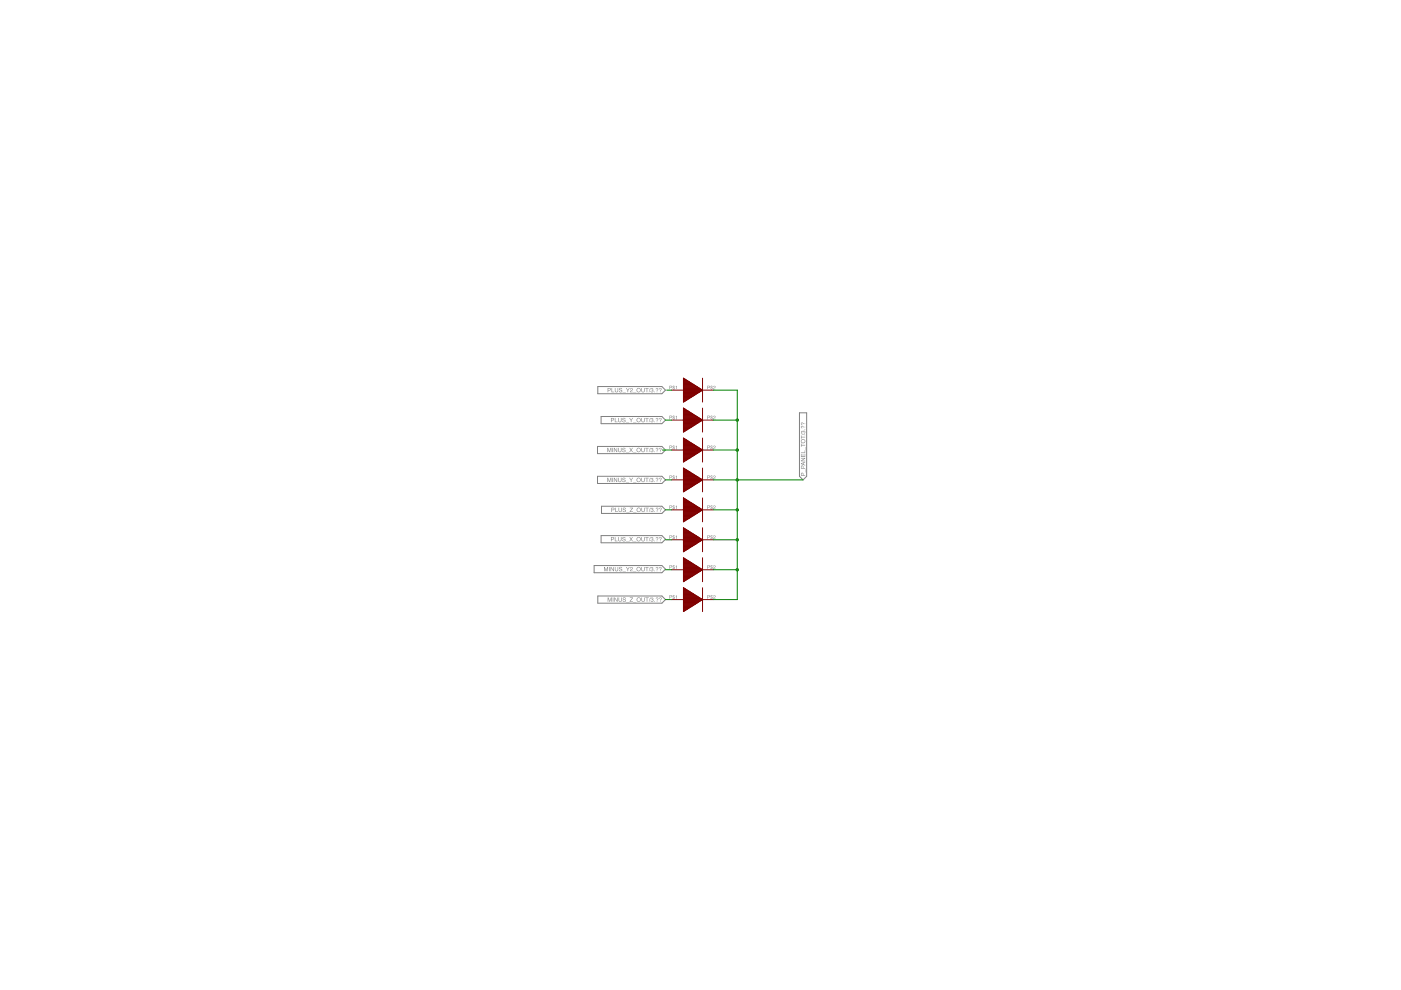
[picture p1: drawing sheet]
<svg xmlns="http://www.w3.org/2000/svg" width="297mm" height="210mm" viewBox="0 0 297 210" stroke-linecap="round" stroke-linejoin="round" font-family="sans-serif">
<g fill="#808080">
<path d="M146.2 82.3h.3a.22 .22 0 0 1 .2 .3 .22 .22 0 0 1-.2 .2h-.2l-.1 .3zM146.3 82.4v.3l.3-.1v-.2zM147.1 82.8v.3l.1-.2zM146.9 82.5l.1 .2zM146.9 82.4a.23 .23 0 0 1 .2-.1 .23 .23 0 0 1 .2 .3l-.2-.2v.3a.24 .24 0 0 1 .2 .3 .24 .24 0 0 1-.4 .1l-.1-.2 .2 .1v-.2l-.2-.2zM147.5 82.5l.2-.1v.7l-.1-.5z" fill-rule="evenodd"/>
<path d="M141.9 81.8h.4a.22 .22 0 0 1 .2 .2 .22 .22 0 0 1-.2 .2h-.3l-.1 .3zM142 81.9v.2h.4l-.1-.2zM142.9 82.2v.3l.1-.1zM142.7 81.9l.1 .2zM142.7 81.9a.23 .23 0 0 1 .2-.2 .23 .23 0 0 1 .2 .3l-.2-.1v.2a.24 .24 0 0 1 .2 .4 .24 .24 0 0 1-.4 0l-.1-.2 .2 .2v-.3l-.2-.1zM143.2 82l.3-.2v.7l-.1-.5z" fill-rule="evenodd"/>
<path d="M145.7 82.3h.4a.22 .22 0 0 1 .2 .3 .22 .22 0 0 1-.2 .2h-.3l-.1 .3zM145.8 82.4v.3l.4-.1-.1-.1zM146.7 82.8v.3l.1-.2zM146.5 82.5l.1 .2zM146.5 82.4a.23 .23 0 0 1 .2-.1 .23 .23 0 0 1 .2 .3l-.2-.2v.3a.24 .24 0 0 1 .2 .3 .24 .24 0 0 1-.4 .1l-.1-.2 .2 .1v-.2l-.2-.2zM147 82.5a.27 .27 0 0 1 .5 .1 .27 .27 0 0 1-.4 .3v.1l.4 .1h-.5l.4-.5-.2-.2-.2 .2z" fill-rule="evenodd"/>
<path d="M150 81.8h.3a.22 .22 0 0 1 .2 .2 .22 .22 0 0 1-.2 .2h-.2l-.1 .3zM150.1 81.9v.2h.3v-.2zM150.9 82.2v.3l.1-.1zM150.7 81.9l.1 .2zM150.7 81.9a.23 .23 0 0 1 .3-.2 .23 .23 0 0 1 .1 .3l-.2-.1v.2a.24 .24 0 0 1 .2 .4 .24 .24 0 0 1-.4 0l-.1-.2 .2 .2v-.3l-.2-.1zM151.3 81.9a.27 .27 0 0 1 .4 .1 .27 .27 0 0 1-.3 .4l-.1 .1h.4h-.5l.4-.5-.1-.1-.3 .2z" fill-rule="evenodd"/>
<path d="M146.2 88.7h.3a.22 .22 0 0 1 .2 .2 .22 .22 0 0 1-.2 .2h-.2l-.1 .3zM146.3 88.8v.2h.3v-.2zM147.1 89.1v.3l.1-.1zM146.9 88.8l.1 .2zM146.9 88.8a.23 .23 0 0 1 .2-.2 .23 .23 0 0 1 .2 .3l-.2-.1v.2a.24 .24 0 0 1 .2 .4 .24 .24 0 0 1-.4 0l-.1-.2 .2 .2v-.3l-.2-.1zM147.5 88.9l.2-.2v.7l-.1-.5z" fill-rule="evenodd"/>
<path d="M141.9 88.1h.4a.22 .22 0 0 1 .2 .3 .22 .22 0 0 1-.2 .2h-.3l-.1 .3zM142 88.2v.3l.4-.1-.1-.2zM142.9 88.6v.2l.1-.1zM142.7 88.3l.1 .2zM142.7 88.2a.23 .23 0 0 1 .2-.1 .23 .23 0 0 1 .2 .2l-.2-.1v.3a.24 .24 0 0 1 .2 .3 .24 .24 0 0 1-.4 .1l-.1-.2 .2 .1v-.2l-.2-.2zM143.2 88.3l.3-.1v.7l-.1-.5z" fill-rule="evenodd"/>
<path d="M145.7 88.7h.4a.22 .22 0 0 1 .2 .2 .22 .22 0 0 1-.2 .2h-.3l-.1 .3zM145.8 88.8v.2h.4l-.1-.2zM146.7 89.1v.3l.1-.1zM146.5 88.8l.1 .2zM146.5 88.8a.23 .23 0 0 1 .2-.2 .23 .23 0 0 1 .2 .3l-.2-.1v.2a.24 .24 0 0 1 .2 .4 .24 .24 0 0 1-.4 0l-.1-.2 .2 .2v-.3l-.2-.1zM147 88.8a.27 .27 0 0 1 .5 .1 .28 .28 0 0 1-.4 .4v.1h.4h-.5l.4-.5-.2-.1-.2 .2z" fill-rule="evenodd"/>
<path d="M150 88.1h.3a.22 .22 0 0 1 .2 .3 .22 .22 0 0 1-.2 .2h-.2l-.1 .3zM150.1 88.2v.3l.3-.1v-.2zM150.9 88.6v.2l.1-.1zM150.7 88.3l.1 .2zM150.7 88.2a.23 .23 0 0 1 .3-.1 .23 .23 0 0 1 .1 .2l-.2-.1v.3a.24 .24 0 0 1 .2 .3 .24 .24 0 0 1-.4 .1l-.1-.2 .2 .1v-.2l-.2-.2zM151.3 88.3a.27 .27 0 0 1 .4 .1 .27 .27 0 0 1-.3 .3l-.1 .1 .4 .1h-.5l.4-.5-.1-.2-.3 .2z" fill-rule="evenodd"/>
<path d="M146.2 95h.3a.22 .22 0 0 1 .2 .3 .22 .22 0 0 1-.2 .2h-.2l-.1 .3zM146.3 95.1v.3l.3-.1v-.2zM147.1 95.5v.2l.1-.1zM146.9 95.2l.1 .2zM146.9 95.1a.23 .23 0 0 1 .2-.1 .23 .23 0 0 1 .2 .2l-.2-.1v.3a.24 .24 0 0 1 .2 .3 .24 .24 0 0 1-.4 .1l-.1-.2 .2 .1v-.2l-.2-.2zM147.5 95.2l.2-.1v.7l-.1-.5z" fill-rule="evenodd"/>
<path d="M141.9 94.5h.4a.22 .22 0 0 1 .2 .2 .22 .22 0 0 1-.2 .2h-.3l-.1 .3zM142 94.6v.2h.4l-.1-.2zM142.9 94.9v.3l.1-.2zM142.7 94.6l.1 .2zM142.7 94.5a.23 .23 0 0 1 .2-.1 .23 .23 0 0 1 .2 .3l-.2-.1v.2a.24 .24 0 0 1 .2 .3 .24 .24 0 0 1-.4 .1l-.1-.2 .2 .2v-.3l-.2-.1zM143.2 94.6l.3-.1v.7l-.1-.5z" fill-rule="evenodd"/>
<path d="M145.7 95h.4a.22 .22 0 0 1 .2 .3 .22 .22 0 0 1-.2 .2h-.3l-.1 .3zM145.8 95.1v.3l.4-.1-.1-.2zM146.7 95.5v.2l.1-.1zM146.5 95.2l.1 .2zM146.5 95.1a.23 .23 0 0 1 .2-.1 .23 .23 0 0 1 .2 .2l-.2-.1v.3a.24 .24 0 0 1 .2 .3 .24 .24 0 0 1-.4 .1l-.1-.2 .2 .1v-.2l-.2-.2zM147 95.2a.27 .27 0 0 1 .5 .1 .27 .27 0 0 1-.4 .3v.1l.4 .1h-.5l.4-.5-.2-.2-.2 .2z" fill-rule="evenodd"/>
<path d="M150 94.5h.3a.22 .22 0 0 1 .2 .2 .22 .22 0 0 1-.2 .2h-.2l-.1 .3zM150.1 94.6v.2h.3v-.2zM150.9 94.9v.3l.1-.2zM150.7 94.6l.1 .2zM150.7 94.5a.23 .23 0 0 1 .3-.1 .23 .23 0 0 1 .1 .3l-.2-.1v.2a.24 .24 0 0 1 .2 .3 .24 .24 0 0 1-.4 .1l-.1-.2 .2 .2v-.3l-.2-.1zM151.3 94.6a.27 .27 0 0 1 .4 .1 .27 .27 0 0 1-.3 .3l-.1 .1 .4 .1h-.5l.4-.5-.1-.1-.3 .2z" fill-rule="evenodd"/>
<path d="M146.2 101.4h.3a.22 .22 0 0 1 .2 .2 .22 .22 0 0 1-.2 .2h-.2l-.1 .3zM146.3 101.5v.2h.3v-.2zM147.1 101.8v.3l.1-.2zM146.9 101.5l.1 .2zM146.9 101.5a.23 .23 0 0 1 .2-.2 .23 .23 0 0 1 .2 .3l-.2-.1v.2a.24 .24 0 0 1 .2 .3 .24 .24 0 0 1-.4 .1l-.1-.2 .2 .2v-.3l-.2-.1zM147.5 101.5l.2-.1v.7l-.1-.5z" fill-rule="evenodd"/>
<path d="M141.9 100.8h.4a.22 .22 0 0 1 .2 .2 .22 .22 0 0 1-.2 .3h-.3l-.1 .3zM142 100.9v.3l.4-.1-.1-.2zM142.9 101.3v.2l.1-.1zM142.7 100.9l.1 .2zM142.7 100.9a.23 .23 0 0 1 .2-.1 .23 .23 0 0 1 .2 .2l-.2-.1v.3a.24 .24 0 0 1 .2 .3 .24 .24 0 0 1-.4 .1l-.1-.2 .2 .1v-.3l-.2-.1zM143.2 101l.3-.2v.8l-.1-.5z" fill-rule="evenodd"/>
<path d="M145.7 101.4h.4a.22 .22 0 0 1 .2 .2 .22 .22 0 0 1-.2 .2h-.3l-.1 .3zM145.8 101.5v.2h.4l-.1-.2zM146.7 101.8v.3l.1-.2zM146.5 101.5l.1 .2zM146.5 101.5a.23 .23 0 0 1 .2-.2 .23 .23 0 0 1 .2 .3l-.2-.1v.2a.24 .24 0 0 1 .2 .3 .24 .24 0 0 1-.4 .1l-.1-.2 .2 .2v-.3l-.2-.1zM147 101.5a.27 .27 0 0 1 .5 .1 .28 .28 0 0 1-.4 .4v.1h.4h-.5l.4-.5-.2-.1-.2 .2z" fill-rule="evenodd"/>
<path d="M150 100.8h.3a.22 .22 0 0 1 .2 .2 .22 .22 0 0 1-.2 .3h-.2l-.1 .3zM150.1 100.9v.3l.3-.1v-.2zM150.9 101.3v.2l.1-.1zM150.7 100.9l.1 .2zM150.7 100.9a.23 .23 0 0 1 .3-.1 .23 .23 0 0 1 .1 .2l-.2-.1v.3a.24 .24 0 0 1 .2 .3 .24 .24 0 0 1-.4 .1l-.1-.2 .2 .1v-.3l-.2-.1zM151.3 100.9a.27 .27 0 0 1 .4 .2 .27 .27 0 0 1-.3 .3l-.1 .1 .4 .1h-.5l.4-.5-.1-.2-.3 .2z" fill-rule="evenodd"/>
<path d="M146.2 107.7h.3a.22 .22 0 0 1 .2 .2 .22 .22 0 0 1-.2 .3h-.2l-.1 .3zM146.3 107.8v.3l.3-.1v-.2zM147.1 108.2v.2l.1-.1zM146.9 107.8l.1 .3zM146.9 107.8a.23 .23 0 0 1 .2-.1 .23 .23 0 0 1 .2 .2l-.2-.1v.3a.24 .24 0 0 1 .2 .3 .24 .24 0 0 1-.4 .1l-.1-.2 .2 .1v-.3l-.2-.1zM147.5 107.9l.2-.2v.8l-.1-.5z" fill-rule="evenodd"/>
<path d="M141.9 107.2h.4a.22 .22 0 0 1 .2 .2 .22 .22 0 0 1-.2 .2h-.3l-.1 .3zM142 107.3v.2l.4-.1-.1-.1zM142.9 107.6v.3l.1-.2zM142.7 107.3l.1 .2zM142.7 107.2a.23 .23 0 0 1 .2-.1 .23 .23 0 0 1 .2 .3l-.2-.1v.2a.24 .24 0 0 1 .2 .3 .24 .24 0 0 1-.4 .1l-.1-.2 .2 .2v-.3l-.2-.1zM143.2 107.3l.3-.1v.7l-.1-.5z" fill-rule="evenodd"/>
<path d="M145.7 107.7h.4a.22 .22 0 0 1 .2 .2 .22 .22 0 0 1-.2 .3h-.3l-.1 .3zM145.8 107.8v.3l.4-.1-.1-.2zM146.7 108.2v.2l.1-.1zM146.5 107.9l.1 .2zM146.5 107.8a.23 .23 0 0 1 .2-.1 .23 .23 0 0 1 .2 .2l-.2-.1v.3a.24 .24 0 0 1 .2 .3 .24 .24 0 0 1-.4 .1l-.1-.2 .2 .1v-.3l-.2-.1zM147 107.8a.27 .27 0 0 1 .5 .2 .27 .27 0 0 1-.4 .3v.1l.4 .1h-.5l.4-.5-.2-.2-.2 .2z" fill-rule="evenodd"/>
<path d="M150 107.2h.3a.22 .22 0 0 1 .2 .2 .22 .22 0 0 1-.2 .2h-.2l-.1 .3zM150.1 107.3v.2l.3-.1v-.1zM150.9 107.6v.3l.1-.2zM150.7 107.3l.1 .2zM150.7 107.2a.23 .23 0 0 1 .3-.1 .23 .23 0 0 1 .1 .3l-.2-.1v.2a.24 .24 0 0 1 .2 .3 .24 .24 0 0 1-.4 .1l-.1-.2 .2 .2v-.3l-.2-.1zM151.3 107.3a.27 .27 0 0 1 .4 .1 .27 .27 0 0 1-.3 .3l-.1 .1 .4 .1h-.5l.4-.5-.1-.1-.3 .1z" fill-rule="evenodd"/>
<path d="M146.2 114.1h.3a.22 .22 0 0 1 .2 .2 .22 .22 0 0 1-.2 .2h-.2l-.1 .3zM146.3 114.2v.2l.3-.1v-.1zM147.1 114.5v.3l.1-.2zM146.9 114.2l.1 .2zM146.9 114.1a.23 .23 0 0 1 .2-.1 .23 .23 0 0 1 .2 .3l-.2-.1v.2a.24 .24 0 0 1 .2 .3 .24 .24 0 0 1-.4 .1l-.1-.2 .2 .2v-.3l-.2-.1zM147.5 114.2l.2-.1v.7l-.1-.5z" fill-rule="evenodd"/>
<path d="M141.9 113.5h.4a.22 .22 0 0 1 .2 .2 .22 .22 0 0 1-.2 .2h-.3l-.1 .4zM142 113.6v.3l.4-.1-.1-.2zM142.9 113.9v.3l.1-.1zM142.7 113.6l.1 .2zM142.7 113.6a.23 .23 0 0 1 .2-.1 .23 .23 0 0 1 .2 .2l-.2-.1v.2a.24 .24 0 0 1 .2 .4 .24 .24 0 0 1-.4 .1l-.1-.3 .2 .2v-.3l-.2-.1zM143.2 113.7l.3-.2v.8l-.1-.6z" fill-rule="evenodd"/>
<path d="M145.7 114.1h.4a.22 .22 0 0 1 .2 .2 .22 .22 0 0 1-.2 .2h-.3l-.1 .3zM145.8 114.2v.2h.4l-.1-.2zM146.7 114.5v.3l.1-.2zM146.5 114.2l.1 .2zM146.5 114.1a.23 .23 0 0 1 .2-.1 .23 .23 0 0 1 .2 .3l-.2-.1v.2a.24 .24 0 0 1 .2 .3 .24 .24 0 0 1-.4 .1l-.1-.2 .2 .2v-.3l-.2-.1zM147 114.2a.27 .27 0 0 1 .5 .1 .27 .27 0 0 1-.4 .3v.1l.4 .1h-.5l.4-.5-.2-.1-.2 .2z" fill-rule="evenodd"/>
<path d="M150 113.5h.3a.22 .22 0 0 1 .2 .2 .22 .22 0 0 1-.2 .2h-.2l-.1 .4zM150.1 113.6v.3l.3-.1v-.2zM150.9 113.9v.3l.1-.1zM150.7 113.6l.1 .2zM150.7 113.6a.23 .23 0 0 1 .3-.1 .23 .23 0 0 1 .1 .2l-.2-.1v.2a.24 .24 0 0 1 .2 .4 .24 .24 0 0 1-.4 .1l-.1-.3 .2 .2v-.3l-.2-.1zM151.3 113.6a.27 .27 0 0 1 .4 .2 .27 .27 0 0 1-.3 .3l-.1 .1 .4 .1h-.5l.4-.5-.1-.2-.3 .2z" fill-rule="evenodd"/>
<path d="M146.2 120.4h.3a.22 .22 0 0 1 .2 .2 .22 .22 0 0 1-.2 .3h-.2l-.1 .3zM146.3 120.5v.3l.3-.1v-.2zM147.1 120.8v.3l.1-.1zM146.9 120.5l.1 .2zM146.9 120.5a.23 .23 0 0 1 .2-.1 .23 .23 0 0 1 .2 .2l-.2-.1v.3a.24 .24 0 0 1 .2 .3 .24 .24 0 0 1-.4 .1l-.1-.3 .2 .2v-.3l-.2-.1zM147.5 120.6l.2-.2v.8l-.1-.6z" fill-rule="evenodd"/>
<path d="M141.9 119.9h.4a.22 .22 0 0 1 .2 .2 .22 .22 0 0 1-.2 .2h-.3l-.1 .3zM142 119.9v.3l.4-.1-.1-.1zM142.9 120.3v.3l.1-.2zM142.7 120l.1 .2zM142.7 119.9a.23 .23 0 0 1 .2-.1 .23 .23 0 0 1 .2 .3l-.2-.2v.3a.24 .24 0 0 1 .2 .3 .24 .24 0 0 1-.4 .1l-.1-.2 .2 .2v-.3l-.2-.2zM143.2 120l.3-.1v.7l-.1-.5z" fill-rule="evenodd"/>
<path d="M145.7 120.4h.4a.22 .22 0 0 1 .2 .2 .22 .22 0 0 1-.2 .3h-.3l-.1 .3zM145.8 120.5v.3l.4-.1-.1-.2zM146.7 120.8v.3l.1-.1zM146.5 120.5l.1 .2zM146.5 120.5a.23 .23 0 0 1 .2-.1 .23 .23 0 0 1 .2 .2l-.2-.1v.3a.24 .24 0 0 1 .2 .3 .24 .24 0 0 1-.4 .1l-.1-.3 .2 .2v-.3l-.2-.1zM147 120.5a.27 .27 0 0 1 .5 .2 .27 .27 0 0 1-.4 .3v.1l.4 .1h-.5l.4-.5-.2-.2-.2 .2z" fill-rule="evenodd"/>
<path d="M150 119.9h.3a.22 .22 0 0 1 .2 .2 .22 .22 0 0 1-.2 .2h-.2l-.1 .3zM150.1 119.9v.3l.3-.1v-.1zM150.9 120.3v.3l.1-.2zM150.7 120l.1 .2zM150.7 119.9a.23 .23 0 0 1 .3-.1 .23 .23 0 0 1 .1 .3l-.2-.2v.3a.24 .24 0 0 1 .2 .3 .24 .24 0 0 1-.4 .1l-.1-.2 .2 .2v-.3l-.2-.2zM151.3 120a.27 .27 0 0 1 .4 .1 .27 .27 0 0 1-.3 .3l-.1 .1 .4 .1h-.5l.4-.5-.1-.1-.3 .1z" fill-rule="evenodd"/>
<path d="M146.2 126.8h.3a.22 .22 0 0 1 .2 .2 .22 .22 0 0 1-.2 .2h-.2l-.1 .3zM146.3 126.8v.3l.3-.1v-.1zM147.1 127.2v.3l.1-.2zM146.9 126.9l.1 .2zM146.9 126.8a.23 .23 0 0 1 .2-.1 .23 .23 0 0 1 .2 .3l-.2-.2v.3a.24 .24 0 0 1 .2 .3 .24 .24 0 0 1-.4 .1l-.1-.2 .2 .2v-.3l-.2-.2zM147.5 126.9l.2-.1v.7l-.1-.5z" fill-rule="evenodd"/>
<path d="M141.9 126.2h.4a.22 .22 0 0 1 .2 .2 .22 .22 0 0 1-.2 .2h-.3l-.1 .4zM142 126.3v.3l.4-.1-.1-.2zM142.9 126.6v.3l.1-.1zM142.7 126.3l.1 .2zM142.7 126.3a.23 .23 0 0 1 .2-.2 .23 .23 0 0 1 .2 .3l-.2-.1v.2a.24 .24 0 0 1 .2 .4 .24 .24 0 0 1-.4 0l-.1-.2 .2 .2v-.3l-.2-.1zM143.2 126.4l.3-.2v.8l-.1-.6z" fill-rule="evenodd"/>
<path d="M145.7 126.8h.4a.22 .22 0 0 1 .2 .2 .22 .22 0 0 1-.2 .2h-.3l-.1 .3zM145.8 126.8v.3l.4-.1-.1-.1zM146.7 127.2v.3l.1-.2zM146.5 126.9l.1 .2zM146.5 126.8a.23 .23 0 0 1 .2-.1 .23 .23 0 0 1 .2 .3l-.2-.2v.3a.24 .24 0 0 1 .2 .3 .24 .24 0 0 1-.4 .1l-.1-.2 .2 .2v-.3l-.2-.2zM147 126.9a.27 .27 0 0 1 .5 .1 .27 .27 0 0 1-.4 .3v.1l.4 .1h-.5l.4-.5-.2-.1-.2 .1z" fill-rule="evenodd"/>
<path d="M150 126.2h.3a.22 .22 0 0 1 .2 .2 .22 .22 0 0 1-.2 .2h-.2l-.1 .4zM150.1 126.3v.3l.3-.1v-.2zM150.9 126.6v.3l.1-.1zM150.7 126.3l.1 .2zM150.7 126.3a.23 .23 0 0 1 .3-.2 .23 .23 0 0 1 .1 .3l-.2-.1v.2a.24 .24 0 0 1 .2 .4 .24 .24 0 0 1-.4 0l-.1-.2 .2 .2v-.3l-.2-.1zM151.3 126.3a.27 .27 0 0 1 .4 .1 .27 .27 0 0 1-.3 .4l-.1 .1 .4 .1h-.5l.4-.6-.1-.1-.3 .2z" fill-rule="evenodd"/>
</g>
<path d="M126.7 94.7h13.6l.8 .7-.8 .8h-13.6z" fill="none" stroke="#808080" stroke-width=".21"/>
<path d="M128.8 95h.1l.3 .7 .2-.7h.2v.9h-.1v-.8l-.3 .8h-.1l-.2-.8v.8h-.1zM129.8 95h.2v.9h-.2zM130.1 95h.2l.4 .7v-.7h.2v.9l-.6-.8v.8h-.2zM131.1 95h.1v.5a.23 .23 0 0 0 .2 .3 .23 .23 0 0 0 .2-.3v-.5h.2v.5a.36 .36 0 0 1-.4 .4 .36 .36 0 0 1-.3-.4zM132 95h.4l.2 .1-.1 .1a.21 .21 0 0 0-.2-.2 .21 .21 0 0 0-.2 .3 .36 .36 0 0 1 .5 .2 .36 .36 0 0 1-.3 .5 .36 .36 0 0 1-.4-.4h.1a.24 .24 0 0 0 .3 .2 .24 .24 0 0 0 .2-.2l-.1-.1a.32 .32 0 0 1-.4-.1 .32 .32 0 0 1 0-.4zM132.7 96h.7zM133.4 95l.4 .3 .4-.3-.3 .4 .3 .5-.4-.4-.4 .4 .3-.5zM134.2 96h.7zM135 95.4a.46 .46 0 0 1 .9 0 .46 .46 0 0 1-.9 0zM135.1 95.4a.35 .35 0 0 0 .7 0 .35 .35 0 0 0-.7 0zM136 95h.1v.5a.23 .23 0 0 0 .2 .3 .23 .23 0 0 0 .3-.3v-.5h.1v.5a.36 .36 0 0 1-.4 .4 .36 .36 0 0 1-.3-.4zM136.8 95h.7l-.3 .1v.8h-.1v-.8zM137.8 95l-.3 .9zM138 95.1l.2-.1a.22 .22 0 0 1 .3 .1 .22 .22 0 0 1-.1 .3 .29 .29 0 0 1-.1 .5 .29 .29 0 0 1-.4-.3h.1a.18 .18 0 0 0 .3 .2 .18 .18 0 0 0 0-.3l-.1-.1 .2-.2a.17 .17 0 0 0-.2-.1 .17 .17 0 0 0-.1 .2zM138.7 95.7l.1 .2zM139.2 95.7l.2 .2zM139.1 95a.3 .3 0 0 1 .5 .1 .3 .3 0 0 1-.2 .5h-.2l.3-.4a.16 .16 0 0 0-.2-.2 .16 .16 0 0 0-.2 .2h-.1zM139.9 95.7l.2 .2zM139.8 95a.3 .3 0 0 1 .5 .1 .3 .3 0 0 1-.3 .5h-.1l.3-.4a.16 .16 0 0 0-.2-.2 .16 .16 0 0 0-.2 .2h-.1z" fill-rule="evenodd" fill="#808080"/>
<path d="M127.4 88.3h12.9l.8 .8-.8 .7h-12.9z" fill="none" stroke="#808080" stroke-width=".21"/>
<path d="M129.5 88.6h.4a.26 .26 0 0 1 .3 .3 .26 .26 0 0 1-.3 .2h-.2v.4h-.2zM129.7 88.7v.3l.4-.1-.1-.2zM130.4 88.6h.1v.8l.4 .1h-.5zM131.1 88.6h.1v.6a.23 .23 0 0 0 .2 .2 .23 .23 0 0 0 .2-.2v-.6h.2v.5a.36 .36 0 0 1-.4 .4 .36 .36 0 0 1-.3-.4zM132 88.7l.4-.1 .2 .2-.1 .1a.21 .21 0 0 0-.2-.2 .21 .21 0 0 0-.2 .2 .36 .36 0 0 1 .5 .3 .36 .36 0 0 1-.3 .4 .36 .36 0 0 1-.4-.4h.1a.24 .24 0 0 0 .3 .2 .24 .24 0 0 0 .2-.2l-.1-.1a.32 .32 0 0 1-.4 0 .32 .32 0 0 1 0-.4zM132.7 89.6l.7 .1zM133.4 88.6l.4 .4 .4-.4-.3 .6v.3h-.2v-.3zM134.2 89.6l.7 .1zM135 89.1a.46 .46 0 0 1 .9 0 .46 .46 0 0 1-.9 0zM135.1 89a.35 .35 0 0 0 .7 0 .35 .35 0 0 0-.7 0zM136 88.6h.1v.6a.23 .23 0 0 0 .2 .2 .23 .23 0 0 0 .3-.2v-.6h.1v.5a.36 .36 0 0 1-.4 .4 .36 .36 0 0 1-.3-.4zM136.8 88.6h.7l-.3 .1v.8h-.1v-.8zM137.8 88.6l-.3 .9zM138 88.8l.2-.2a.22 .22 0 0 1 .3 .2 .22 .22 0 0 1-.1 .3 .29 .29 0 0 1-.1 .5 .29 .29 0 0 1-.4-.4h.1a.18 .18 0 0 0 .3 .2 .18 .18 0 0 0 0-.3l-.1-.1 .2-.1a.17 .17 0 0 0-.2-.2 .17 .17 0 0 0-.1 .2zM138.7 89.4l.1 .1zM139.2 89.4l.2 .1zM139.1 88.7a.3 .3 0 0 1 .5 .1 .3 .3 0 0 1-.2 .4l-.2 .1 .3-.5a.16 .16 0 0 0-.2-.1 .16 .16 0 0 0-.2 .2h-.1zM139.9 89.4l.2 .1zM139.8 88.7a.3 .3 0 0 1 .5 .1 .3 .3 0 0 1-.3 .4l-.1 .1 .3-.5a.16 .16 0 0 0-.2-.1 .16 .16 0 0 0-.2 .2h-.1z" fill-rule="evenodd" fill="#808080"/>
<path d="M126.7 101h13.6l.8 .7-.8 .8h-13.6z" fill="none" stroke="#808080" stroke-width=".21"/>
<path d="M128.8 101.3h.1l.3 .8 .2-.8h.2v.9h-.1v-.8l-.3 .8h-.1l-.2-.8v.8h-.1zM129.8 101.3h.2v.9h-.2zM130.1 101.3h.2l.4 .7v-.7h.2v.9l-.6-.7v.7h-.2zM131.1 101.3h.1v.6a.23 .23 0 0 0 .2 .2 .23 .23 0 0 0 .2-.2v-.6h.2v.5a.36 .36 0 0 1-.4 .4 .36 .36 0 0 1-.3-.4zM132 101.4l.4-.1 .2 .1-.1 .2a.21 .21 0 0 0-.2-.2 .21 .21 0 0 0-.2 .2 .36 .36 0 0 1 .5 .3 .36 .36 0 0 1-.3 .4 .36 .36 0 0 1-.4-.4h.1a.24 .24 0 0 0 .3 .2 .24 .24 0 0 0 .2-.2l-.1-.1a.32 .32 0 0 1-.4-.1 .32 .32 0 0 1 0-.3zM132.7 102.3l.7 .1zM133.4 101.3l.4 .4 .4-.4-.3 .5v.4h-.2v-.4zM134.2 102.3l.7 .1zM135 101.8a.46 .46 0 0 1 .9 0 .46 .46 0 0 1-.9 0zM135.1 101.7a.35 .35 0 0 0 .7 0 .35 .35 0 0 0-.7 0zM136 101.3h.1v.6a.23 .23 0 0 0 .2 .2 .23 .23 0 0 0 .3-.2v-.6h.1v.5a.36 .36 0 0 1-.4 .4 .36 .36 0 0 1-.3-.4zM136.8 101.3h.7l-.3 .1v.8h-.1v-.8zM137.8 101.3l-.3 .9zM138 101.5l.2-.2a.22 .22 0 0 1 .3 .2 .22 .22 0 0 1-.1 .2 .29 .29 0 0 1-.1 .5 .29 .29 0 0 1-.4-.3h.1a.18 .18 0 0 0 .3 .2 .18 .18 0 0 0 0-.3l-.1-.1 .2-.1a.17 .17 0 0 0-.2-.2 .17 .17 0 0 0-.1 .2zM138.7 102.1l.1 .1zM139.2 102.1l.2 .1zM139.1 101.4a.3 .3 0 0 1 .5 .1 .3 .3 0 0 1-.2 .4l-.2 .1 .3-.5a.16 .16 0 0 0-.2-.1 .16 .16 0 0 0-.2 .2h-.1zM139.9 102.1l.2 .1zM139.8 101.4a.3 .3 0 0 1 .5 .1 .3 .3 0 0 1-.3 .4l-.1 .1 .3-.5a.16 .16 0 0 0-.2-.1 .16 .16 0 0 0-.2 .2h-.1z" fill-rule="evenodd" fill="#808080"/>
<path d="M127.5 107.3h12.8l.8 .8-.8 .8h-12.8z" fill="none" stroke="#808080" stroke-width=".21"/>
<path d="M129.6 107.7h.4a.26 .26 0 0 1 .3 .2 .26 .26 0 0 1-.3 .3h-.3v.3h-.1zM129.7 107.8v.3l.5-.1-.1-.2zM130.4 107.7h.2v.7l.4 .1h-.6zM131.1 107.7h.2v.5a.23 .23 0 0 0 .2 .3 .23 .23 0 0 0 .2-.3v-.5h.2v.5a.36 .36 0 0 1-.4 .4 .36 .36 0 0 1-.4-.4zM132.1 107.7l.4-.1 .2 .2-.1 .1a.21 .21 0 0 0-.2-.2 .21 .21 0 0 0-.2 .2v.1a.36 .36 0 0 1 .5 .2 .36 .36 0 0 1-.3 .5 .36 .36 0 0 1-.4-.4h.1a.24 .24 0 0 0 .3 .2 .24 .24 0 0 0 .2-.2l-.1-.1a.32 .32 0 0 1-.4-.1 .32 .32 0 0 1 0-.4zM132.8 108.6l.7 .1zM133.5 107.7h.7l-.5 .7 .5 .1h-.7l.5-.7zM134.2 108.6l.7 .1zM135 108.1a.46 .46 0 0 1 .9 0 .46 .46 0 0 1-.9 0zM135.1 108.1a.35 .35 0 0 0 .7 0 .35 .35 0 0 0-.7 0zM136 107.7h.1v.5a.23 .23 0 0 0 .3 .3 .23 .23 0 0 0 .2-.3v-.5h.1v.5a.36 .36 0 0 1-.3 .4 .36 .36 0 0 1-.4-.4zM136.8 107.7h.7l-.3 .1v.7h-.1v-.7zM137.8 107.7l-.2 .8zM138 107.8l.2-.1a.22 .22 0 0 1 .3 .1 .22 .22 0 0 1-.1 .3 .29 .29 0 0 1-.1 .5 .29 .29 0 0 1-.4-.3h.2a.18 .18 0 0 0 .2 .2 .18 .18 0 0 0 0-.3l-.1-.2 .2-.1a.17 .17 0 0 0-.2-.1 .17 .17 0 0 0-.1 .2zM138.7 108.4l.1 .1zM139.3 108.4l.1 .1zM139.1 107.7a.3 .3 0 0 1 .5 .1 .3 .3 0 0 1-.2 .5h-.1l.2-.4a.16 .16 0 0 0-.2-.2 .16 .16 0 0 0-.1 .2h-.2zM139.9 108.4l.2 .1zM139.8 107.7a.3 .3 0 0 1 .5 .1 .3 .3 0 0 1-.2 .5h-.2l.3-.4a.16 .16 0 0 0-.2-.2 .16 .16 0 0 0-.2 .2h-.1z" fill-rule="evenodd" fill="#808080"/>
<path d="M169.5 87.5h1.5v13.5l-.7 .7-.8-.7z" fill="none" stroke="#808080" stroke-width=".21"/>
<path d="M169.9 100.3h.4v.5h.4v.1h-.9zM170 100.4l-.1 .4h.3v-.4zM170.8 99.5l.1 .7zM169.9 98.8h.4v.4h.4v.2h-.9zM170 98.8l-.1 .4h.3v-.3zM170 98.3l.3 .2v-.3zM169.8 98.2l.9-.3-.3 .2v.4l.3 .2-.9-.3zM169.8 97.1h.9l-.7 .6h.7v.1h-.9v-.1l.7-.5h-.7zM169.8 96.2h.1v.6h.3v-.5l.1 .5h.3l.1-.6v.7h-.9zM169.8 95.9h.8l.1-.4v.6h-.9zM170.8 94.8l.1 .7zM169.8 94l.1 .3h.8v.2h-.8l-.1 .3zM169.8 93.5a.46 .46 0 0 1 .9 0 .46 .46 0 0 1-.9 0zM169.9 93.5a.35 .35 0 0 0 .7 0 .35 .35 0 0 0-.7 0zM169.8 92.3l.1 .3h.8v.1h-.8l-.1 .3zM169.8 91.9l.9 .4zM169.9 91.4l.4 .1a.29 .29 0 0 1 .5 0 .29 .29 0 0 1-.4 .4v-.1a.18 .18 0 0 0 .2-.2 .18 .18 0 0 0-.3-.1l-.1 .2-.1-.2a.17 .17 0 0 0-.2 .1 .17 .17 0 0 0 .2 .2v.1l-.2-.1zM170.6 91l.1 .1zM170.6 90.5l.1 .1zM169.9 90.3h.3l.3 .3-.4-.2a.16 .16 0 0 0-.2 .2 .16 .16 0 0 0 .2 .1l-.1 .1-.2-.1zM170.6 89.8l.1 .1zM169.9 89.6h.3l.3 .3-.4-.2a.16 .16 0 0 0-.2 .2 .16 .16 0 0 0 .2 .1l-.1 .1-.2-.1z" fill-rule="evenodd" fill="#808080"/>
<path d="M126.7 82h13.6l.8 .7-.8 .8h-13.6z" fill="none" stroke="#808080" stroke-width=".21"/>
<path d="M128.8 82.3h.4a.26 .26 0 0 1 .3 .2 .26 .26 0 0 1-.3 .3h-.2v.4h-.2zM129 82.4v.3l.4-.1-.1-.2zM129.7 82.3h.1v.8l.4 .1h-.5zM130.4 82.3h.1v.5a.23 .23 0 0 0 .2 .3 .23 .23 0 0 0 .2-.3v-.5h.2v.5a.36 .36 0 0 1-.4 .4 .36 .36 0 0 1-.3-.4zM131.3 82.3h.4l.2 .1-.1 .1a.21 .21 0 0 0-.2-.1 .21 .21 0 0 0-.2 .2 .36 .36 0 0 1 .5 .2 .36 .36 0 0 1-.3 .5 .36 .36 0 0 1-.4-.4h.1a.24 .24 0 0 0 .3 .2 .24 .24 0 0 0 .2-.2l-.1-.1a.32 .32 0 0 1-.4-.1 .32 .32 0 0 1 0-.4zM132 83.3h.7zM132.7 82.3l.4 .4 .4-.4-.3 .5v.4h-.1v-.4zM133.6 82.4a.31 .31 0 0 1 .6 .1 .31 .31 0 0 1-.4 .4l-.1 .2 .5 .1h-.6l.3-.4a.18 .18 0 0 0 .2-.2 .18 .18 0 0 0-.3-.2 .18 .18 0 0 0-.1 .2zM134.2 83.3h.7zM135 82.7a.46 .46 0 0 1 .9 0 .46 .46 0 0 1-.9 0zM135.1 82.7a.35 .35 0 0 0 .7 0 .35 .35 0 0 0-.7 0zM136 82.3h.1v.5a.23 .23 0 0 0 .2 .3 .23 .23 0 0 0 .3-.3v-.5h.1v.5a.36 .36 0 0 1-.4 .4 .36 .36 0 0 1-.3-.4zM136.8 82.3h.7l-.3 .1v.8h-.1v-.8zM137.8 82.3l-.3 .9zM138 82.4l.2-.1a.22 .22 0 0 1 .3 .1 .22 .22 0 0 1-.1 .3 .29 .29 0 0 1-.1 .5 .29 .29 0 0 1-.4-.3h.1a.18 .18 0 0 0 .3 .2 .18 .18 0 0 0 0-.3l-.1-.1 .2-.2a.17 .17 0 0 0-.2-.1 .17 .17 0 0 0-.1 .2zM138.7 83l.1 .2zM139.2 83l.2 .2zM139.1 82.3a.3 .3 0 0 1 .5 .2 .3 .3 0 0 1-.3 .4h-.1l.3-.4a.16 .16 0 0 0-.2-.1 .16 .16 0 0 0-.2 .2h-.1zM139.9 83l.1 .2zM139.8 82.3a.3 .3 0 0 1 .4 .2 .3 .3 0 0 1-.2 .4h-.1l.3-.4a.16 .16 0 0 0-.2-.1 .16 .16 0 0 0-.2 .2h-.1z" fill-rule="evenodd" fill="#808080"/>
<path d="M127.4 113.6h12.9l.8 .7-.8 .8h-12.9z" fill="none" stroke="#808080" stroke-width=".21"/>
<path d="M129.5 113.9h.4a.26 .26 0 0 1 .3 .2 .26 .26 0 0 1-.3 .3h-.2v.4h-.2zM129.7 114v.3l.4-.1-.1-.2zM130.4 113.9h.1v.8l.4 .1h-.5zM131.1 113.9h.1v.5a.23 .23 0 0 0 .2 .3 .23 .23 0 0 0 .2-.3v-.5h.2v.5a.36 .36 0 0 1-.4 .4 .36 .36 0 0 1-.3-.4zM132 113.9h.4l.2 .1-.1 .1a.21 .21 0 0 0-.2-.1 .21 .21 0 0 0-.2 .2 .36 .36 0 0 1 .5 .2 .36 .36 0 0 1-.3 .5 .36 .36 0 0 1-.4-.4h.1a.24 .24 0 0 0 .3 .2 .24 .24 0 0 0 .2-.2l-.1-.1a.32 .32 0 0 1-.4-.1 .32 .32 0 0 1 0-.4zM132.7 114.9h.7zM133.4 113.9l.4 .3 .4-.3-.3 .4 .3 .5-.4-.4-.4 .4 .3-.5zM134.2 114.9h.7zM135 114.3a.46 .46 0 0 1 .9 0 .46 .46 0 0 1-.9 0zM135.1 114.3a.35 .35 0 0 0 .7 0 .35 .35 0 0 0-.7 0zM136 113.9h.1v.5a.23 .23 0 0 0 .2 .3 .23 .23 0 0 0 .3-.3v-.5h.1v.5a.36 .36 0 0 1-.4 .4 .36 .36 0 0 1-.3-.4zM136.8 113.9h.7l-.3 .1v.8h-.1v-.8zM137.8 113.9l-.3 .9zM138 114l.2-.1a.22 .22 0 0 1 .3 .1 .22 .22 0 0 1-.1 .3 .29 .29 0 0 1-.1 .5 .29 .29 0 0 1-.4-.3h.1a.18 .18 0 0 0 .3 .2 .18 .18 0 0 0 0-.3l-.1-.1 .2-.2a.17 .17 0 0 0-.2-.1 .17 .17 0 0 0-.1 .2zM138.7 114.6l.1 .2zM139.2 114.6l.2 .2zM139.1 113.9a.3 .3 0 0 1 .5 .2 .3 .3 0 0 1-.2 .4h-.2l.3-.4a.16 .16 0 0 0-.2-.1 .16 .16 0 0 0-.2 .1h-.1zM139.9 114.6l.2 .2zM139.8 113.9a.3 .3 0 0 1 .5 .2 .3 .3 0 0 1-.3 .4h-.1l.3-.4a.16 .16 0 0 0-.2-.1 .16 .16 0 0 0-.2 .1h-.1z" fill-rule="evenodd" fill="#808080"/>
<path d="M126 119.9h14.3l.8 .8-.8 .7h-14.3z" fill="none" stroke="#808080" stroke-width=".21"/>
<path d="M128.1 120.2h.1l.3 .8 .2-.8h.2v.9h-.1v-.7l-.2 .7h-.2l-.2-.7v.7h-.1zM129.1 120.2h.2v.9h-.2zM129.5 120.2h.1l.4 .7v-.7h.2v.9l-.6-.7v.7h-.1zM130.4 120.2h.1v.6a.23 .23 0 0 0 .2 .2 .23 .23 0 0 0 .2-.2v-.6h.2v.5a.36 .36 0 0 1-.4 .4 .36 .36 0 0 1-.3-.4zM131.3 120.3l.4-.1 .2 .1-.1 .2a.21 .21 0 0 0-.2-.2 .21 .21 0 0 0-.2 .2 .36 .36 0 0 1 .5 .3 .36 .36 0 0 1-.3 .4 .36 .36 0 0 1-.4-.4h.1a.24 .24 0 0 0 .3 .2 .24 .24 0 0 0 .2-.2l-.1-.1a.32 .32 0 0 1-.4-.1 .32 .32 0 0 1 0-.3zM132 121.2l.7 .1zM132.7 120.2l.4 .4 .4-.4-.3 .5v.4h-.1v-.4zM133.6 120.4a.31 .31 0 0 1 .6 .1 .31 .31 0 0 1-.4 .4l-.1 .1 .5 .1h-.6l.3-.4a.18 .18 0 0 0 .2-.2 .18 .18 0 0 0-.3-.2 .18 .18 0 0 0-.1 .2zM134.2 121.2l.7 .1zM135 120.7a.46 .46 0 0 1 .9 0 .46 .46 0 0 1-.9 0zM135.1 120.6a.35 .35 0 0 0 .7 0 .35 .35 0 0 0-.7 0zM136 120.2h.1v.6a.23 .23 0 0 0 .2 .2 .23 .23 0 0 0 .3-.2v-.6h.1v.5a.36 .36 0 0 1-.4 .4 .36 .36 0 0 1-.3-.4zM136.8 120.2h.7l-.3 .1v.8h-.1v-.8zM137.8 120.2l-.3 .9zM138 120.4l.2-.2a.22 .22 0 0 1 .3 .2 .22 .22 0 0 1-.1 .2 .3 .3 0 0 1-.1 .6 .29 .29 0 0 1-.4-.4h.1a.18 .18 0 0 0 .3 .2 .18 .18 0 0 0 0-.3l-.1-.1 .2-.1a.17 .17 0 0 0-.2-.2 .17 .17 0 0 0-.1 .2zM138.7 121l.1 .1zM139.2 121l.2 .1zM139.1 120.3a.3 .3 0 0 1 .5 .1 .3 .3 0 0 1-.3 .4l-.1 .1 .3-.5a.16 .16 0 0 0-.2-.1 .16 .16 0 0 0-.2 .2h-.1zM139.9 121l.1 .1zM139.8 120.3a.3 .3 0 0 1 .4 .1 .3 .3 0 0 1-.2 .4l-.1 .1 .2-.5a.16 .16 0 0 0-.1-.1 .16 .16 0 0 0-.2 .2h-.1z" fill-rule="evenodd" fill="#808080"/>
<path d="M126.7 126.4h13.6l.8 .7-.8 .8h-13.6z" fill="none" stroke="#808080" stroke-width=".21"/>
<path d="M128.8 126.7h.2l.3 .7 .2-.7h.2v.9h-.1v-.8l-.3 .8h-.1l-.2-.8v.8h-.2zM129.9 126.7h.1v.9h-.1zM130.2 126.7h.2l.4 .7v-.7h.1v.9l-.5-.7v.7h-.2zM131.1 126.7h.2v.5a.23 .23 0 0 0 .2 .3 .23 .23 0 0 0 .2-.3v-.5h.1v.5a.36 .36 0 0 1-.3 .4 .36 .36 0 0 1-.4-.4zM132.1 126.7h.4l.2 .1-.1 .1a.21 .21 0 0 0-.2-.1 .21 .21 0 0 0-.2 .2 .36 .36 0 0 1 .5 .2 .36 .36 0 0 1-.3 .5 .36 .36 0 0 1-.4-.4h.1a.24 .24 0 0 0 .3 .2 .24 .24 0 0 0 .2-.2l-.1-.1a.32 .32 0 0 1-.4-.1 .32 .32 0 0 1 0-.4zM132.8 127.7h.7zM133.5 126.7h.7l-.5 .8 .5 .1h-.7l.5-.8zM134.2 127.7h.7zM135 127.1a.46 .46 0 0 1 .9 0 .46 .46 0 0 1-.9 0zM135.1 127.1a.35 .35 0 0 0 .7 0 .35 .35 0 0 0-.7 0zM136 126.7h.1v.5a.23 .23 0 0 0 .3 .3 .23 .23 0 0 0 .2-.3v-.5h.1v.5a.36 .36 0 0 1-.3 .4 .36 .36 0 0 1-.4-.4zM136.8 126.7h.7l-.3 .1v.8h-.1v-.8zM137.8 126.7l-.2 .9zM138 126.8l.2-.1a.22 .22 0 0 1 .3 .1 .22 .22 0 0 1-.1 .3 .29 .29 0 0 1-.1 .5 .29 .29 0 0 1-.4-.3h.2a.18 .18 0 0 0 .2 .2 .18 .18 0 0 0 0-.3l-.1-.1 .2-.2a.17 .17 0 0 0-.2-.1 .17 .17 0 0 0-.1 .2zM138.7 127.4l.1 .2zM139.3 127.5l.1 .1zM139.1 126.8a.3 .3 0 0 1 .5 .1 .3 .3 0 0 1-.2 .4l-.1 .1 .2-.5a.16 .16 0 0 0-.2-.1 .16 .16 0 0 0-.1 .2h-.2zM139.9 127.5l.2 .1zM139.8 126.8a.3 .3 0 0 1 .5 .1 .3 .3 0 0 1-.2 .4l-.2 .1 .3-.5a.16 .16 0 0 0-.2-.1 .16 .16 0 0 0-.2 .2h-.1z" fill-rule="evenodd" fill="#808080"/>
<g fill="none" stroke="#800000" stroke-width=".21">
<path d="M142.4 82.7h8.8M142.4 89.1h8.8M142.4 95.4h8.8M144.9 80.2l4 2.5-4 2.6zM144.9 86.5l4 2.6-4 2.5zM144.9 92.9l4 2.5-4 2.6zM144.9 99.2l4 2.5-4 2.6zM144.9 85.2h.1M144.9 85.1h.2M144.9 85h.4M144.9 84.9h.5M144.9 84.8h.7"/>
<path d="M144.9 84.8h.8M144.9 84.6h1M144.9 84.6h1.1M144.9 84.5h1.3M144.9 84.4h1.4M144.9 84.3h1.6M144.9 84.2h1.7M144.9 84.1h1.9M144.9 84h2M144.9 83.9h2.2M144.9 83.8h2.3M144.9 83.7h2.5"/>
<path d="M144.9 83.6h2.7M144.9 83.5h2.8M144.9 83.4h2.9M144.9 83.3h3.1M144.9 83.2h3.2M144.9 83.1h3.4M144.9 83h3.6M144.9 83h3.7M144.9 82.8h3.9M144.9 82.7h3.9M144.9 82.6h3.8M144.9 82.5h3.6"/>
<path d="M144.9 82.4h3.5M144.9 82.3h3.3M144.9 82.2h3.2M144.9 82.1h3M144.9 82h2.9M144.9 81.9h2.7M144.9 81.8h2.6M144.9 81.7h2.4M144.9 81.6h2.3M144.9 81.5h2.1M144.9 81.4h2M144.9 81.3h1.8"/>
<path d="M144.9 81.2h1.7M144.9 81.1h1.5M144.9 81h1.4M144.9 80.9h1.2M144.9 80.9h1.1M144.9 80.8h.9M144.9 80.7h.7M144.9 80.6h.6M144.9 80.5h.5M144.9 80.4h.3M144.9 80.3h.1M144.9 91.6h.1"/>
<path d="M144.9 91.5h.2M144.9 91.4h.3M144.9 91.3h.5M144.9 91.2h.6M144.9 91.1h.8M144.9 91h.9M144.9 90.9h1.1M144.9 90.8h1.2M144.9 90.7h1.4M144.9 90.7h1.5M144.9 90.6h1.7M144.9 90.5h1.8"/>
<path d="M144.9 90.4h2M144.9 90.3h2.1M144.9 90.2h2.3M144.9 90.1h2.4M144.9 90h2.6M144.9 89.9h2.8M144.9 89.8h2.9M144.9 89.7h3.1M144.9 89.6h3.2M144.9 89.5h3.4M144.9 89.4h3.5M144.9 89.3h3.7"/>
<path d="M144.9 89.2h3.8M144.9 89.1h4M144.9 88.9h3.8M144.9 88.8h3.7M144.9 88.8h3.5M144.9 88.6h3.4M144.9 88.6h3.2M144.9 88.5h3.1M144.9 88.4h2.9M144.9 88.3h2.8M144.9 88.2h2.6M144.9 88.1h2.5"/>
<path d="M144.9 88h2.3M144.9 87.9h2.2M144.9 87.8h2M144.9 87.7h1.9M144.9 87.6h1.7M144.9 87.5h1.6M144.9 87.4h1.4M144.9 87.3h1.3M144.9 87.2h1.1M144.9 87.1h1M144.9 87h.8M144.9 86.9h.6"/>
<path d="M144.9 86.8h.5M144.9 86.7h.3M144.9 86.7h.2M144.9 86.6h.1M144.9 97.9h.1M144.9 97.8h.3M144.9 97.7h.4M144.9 97.6h.6M144.9 97.5h.7M144.9 97.4h.9M144.9 97.3h1M144.9 97.2h1.2"/>
<path d="M144.9 97.1h1.3M144.9 97h1.5M144.9 96.9h1.6M144.9 96.8h1.8M144.9 96.7h1.9M144.9 96.6h2.1M144.9 96.5h2.3M144.9 96.5h2.4M144.9 96.4h2.5M144.9 96.3h2.7M144.9 96.2h2.8M144.9 96.1h3"/>
<path d="M144.9 96h3.2M144.9 95.9h3.3M144.9 95.8h3.5M144.9 95.7h3.6M144.9 95.6h3.8M144.9 95.5h3.9M144.9 95.3h3.9M144.9 95.2h3.7M144.9 95.1h3.6M144.9 95h3.4M144.9 94.9h3.3M144.9 94.8h3.1"/>
<path d="M144.9 94.7h3M144.9 94.6h2.8M144.9 94.6h2.7M144.9 94.4h2.5M144.9 94.4h2.4M144.9 94.3h2.2M144.9 94.2h2.1M144.9 94.1h1.9M144.9 94h1.8M144.9 93.9h1.6M144.9 93.8h1.4M144.9 93.7h1.3"/>
<path d="M144.9 93.6h1.1M144.9 93.5h1M144.9 93.4h.9M144.9 93.3h.7M144.9 93.2h.5M144.9 93.1h.4M144.9 93h.2M144.9 92.9h.1M144.9 100h1.2M144.9 99.9h1M144.9 99.8h.9M144.9 99.7h.7"/>
<path d="M144.9 99.6h.6M144.9 99.5h.4M144.9 99.4h.3M144.9 99.3h.1M148.9 80.2v5.1M148.9 86.5v5.1M148.9 92.9v5.1M148.9 99.2v5.1M142.4 101.7h8.8M142.4 108.1h8.8M142.4 114.4h8.8M144.9 105.6l4 2.5-4 2.5z"/>
<path d="M144.9 111.9l4 2.5-4 2.6zM144.9 118.3l4 2.5-4 2.5zM144.9 104.2h.1M144.9 104.2h.2M144.9 104.1h.4M144.9 104h.5M144.9 103.9h.7M144.9 103.8h.8M144.9 103.7h1M144.9 103.6h1.1M144.9 103.5h1.3M144.9 103.4h1.4"/>
<path d="M144.9 103.3h1.6M144.9 103.2h1.7M144.9 103.1h1.9M144.9 103h2M144.9 102.9h2.2M144.9 102.8h2.4M144.9 102.7h2.5M144.9 102.6h2.7M144.9 102.5h2.8M144.9 102.4h2.9M144.9 102.3h3.1M144.9 102.3h3.3"/>
<path d="M144.9 102.2h3.4M144.9 102.1h3.6M144.9 102h3.7M144.9 101.9h3.9M144.9 101.7h3.9M144.9 101.6h3.8M144.9 101.5h3.6M144.9 101.4h3.5M144.9 101.3h3.3M144.9 101.2h3.2M144.9 101.1h3M144.9 101h2.9"/>
<path d="M144.9 100.9h2.7M144.9 100.8h2.6M144.9 100.7h2.4M144.9 100.6h2.3M144.9 100.5h2.1M144.9 100.5h2M144.9 100.4h1.8M144.9 100.3h1.7M144.9 100.2h1.5M144.9 100.1h1.4M144.9 110.6h.1M144.9 110.5h.2"/>
<path d="M144.9 110.4h.3M144.9 110.3h.5M144.9 110.2h.6M144.9 110.2h.8M144.9 110h.9M144.9 110h1.1M144.9 109.9h1.2M144.9 109.8h1.4M144.9 109.7h1.5M144.9 109.6h1.7M144.9 109.5h1.8M144.9 109.4h2"/>
<path d="M144.9 109.3h2.1M144.9 109.2h2.3M144.9 109.1h2.5M144.9 109h2.6M144.9 108.9h2.8M144.9 108.8h2.9M144.9 108.7h3.1M144.9 108.6h3.2M144.9 108.5h3.4M144.9 108.4h3.5M144.9 108.4h3.7M144.9 108.2h3.8"/>
<path d="M144.9 108.2h4M144.9 108h3.8M144.9 107.9h3.7M144.9 107.8h3.5M144.9 107.7h3.4M144.9 107.6h3.2M144.9 107.5h3.1M144.9 107.4h2.9M144.9 107.3h2.8M144.9 107.2h2.6M144.9 107.1h2.5M144.9 107h2.3"/>
<path d="M144.9 106.9h2.2M144.9 106.8h2M144.9 106.7h1.8M144.9 106.6h1.7M144.9 106.5h1.6M144.9 106.4h1.4M144.9 106.3h1.3M144.9 106.3h1.1M144.9 106.2h.9M144.9 106.1h.8M144.9 106h.6M144.9 105.9h.5"/>
<path d="M144.9 105.8h.3M144.9 105.7h.2M144.9 105.6h.1M144.9 116.9h.1M144.9 116.8h.3M144.9 116.7h.4M144.9 116.6h.6M144.9 116.5h.7M144.9 116.4h.9M144.9 116.3h1M144.9 116.2h1.2M144.9 116.1h1.3"/>
<path d="M144.9 116.1h1.5M144.9 116h1.6M144.9 115.9h1.8M144.9 115.8h2M144.9 115.7h2.1M144.9 115.6h2.3M144.9 115.5h2.4M144.9 115.4h2.6M144.9 115.3h2.7M144.9 115.2h2.9M144.9 115.1h3M144.9 115h3.2"/>
<path d="M144.9 114.9h3.3M144.9 114.8h3.5M144.9 114.7h3.6M144.9 114.6h3.8M144.9 114.5h3.9M144.9 114.3h3.9M144.9 114.2h3.7M144.9 114.2h3.6M144.9 114h3.4M144.9 114h3.3M144.9 113.9h3.1M144.9 113.8h3"/>
<path d="M144.9 113.7h2.8M144.9 113.6h2.7M144.9 113.5h2.5M144.9 113.4h2.4M144.9 113.3h2.2M144.9 113.2h2.1M144.9 113.1h1.9M144.9 113h1.7M144.9 112.9h1.6M144.9 112.8h1.4M144.9 112.7h1.3M144.9 112.6h1.1"/>
<path d="M144.9 112.5h1M144.9 112.4h.8M144.9 112.3h.7M144.9 112.2h.5M144.9 112.1h.4M144.9 112.1h.2M144.9 112h.1M144.9 120h2.7M144.9 119.8h2.6M144.9 119.8h2.4M144.9 119.7h2.3M144.9 119.6h2.1"/>
<path d="M144.9 119.5h2M144.9 119.4h1.8M144.9 119.3h1.6M144.9 119.2h1.5M144.9 119.1h1.3M144.9 119h1.2M144.9 118.9h1M144.9 118.8h.9M144.9 118.7h.7M144.9 118.6h.6M144.9 118.5h.4M144.9 118.4h.3"/>
<path d="M144.9 118.3h.1M148.9 105.6v5M148.9 111.9v5.1M148.9 118.3v5M142.4 120.8h8.8M142.4 127.1h8.8M144.9 124.6v5.1M144.9 123.3h.1M144.9 123.2h.2M144.9 123.1h.4M144.9 123h.5M144.9 122.9h.7"/>
<path d="M144.9 122.8h.8M144.9 122.7h1M144.9 122.6h1.1M144.9 122.5h1.3M144.9 122.4h1.4M144.9 122.3h1.6M144.9 122.2h1.7M144.9 122.1h1.9M144.9 122h2.1M144.9 121.9h2.2M144.9 121.9h2.4M144.9 121.8h2.5"/>
<path d="M144.9 121.7h2.7M144.9 121.6h2.8M144.9 121.5h3M144.9 121.4h3.1M144.9 121.3h3.3M144.9 121.2h3.4M144.9 121.1h3.6M144.9 121h3.7M144.9 120.9h3.9M144.9 120.7h3.9M144.9 120.6h3.8M144.9 120.5h3.6"/>
<path d="M144.9 120.4h3.5M144.9 120.3h3.3M144.9 120.2h3.2M144.9 120.1h3M144.9 120h2.9M144.9 124.6l4 2.5-4 2.6M144.9 129.6h.1M144.9 129.6h.2M144.9 129.5h.3M144.9 129.4h.5M144.9 129.3h.6M144.9 129.2h.8"/>
<path d="M144.9 129.1h.9M144.9 129h1.1M144.9 128.9h1.3M144.9 128.8h1.4M144.9 128.7h1.6M144.9 128.6h1.7M144.9 128.5h1.8M144.9 128.4h2M144.9 128.3h2.2M144.9 128.2h2.3M144.9 128.1h2.5M144.9 128h2.6"/>
<path d="M144.9 127.9h2.8M144.9 127.8h2.9M144.9 127.7h3.1M144.9 127.7h3.2M144.9 127.6h3.4M144.9 127.5h3.5M144.9 127.4h3.7M144.9 127.3h3.8M144.9 127.2h4M144.9 127h3.8M144.9 126.9h3.7M144.9 126.8h3.5"/>
<path d="M144.9 126.7h3.4M144.9 126.6h3.2M144.9 126.5h3.1M144.9 126.4h2.9M144.9 126.3h2.8M144.9 126.2h2.6M144.9 126.1h2.5M144.9 126h2.3M144.9 125.9h2.1M144.9 125.9h2M144.9 125.8h1.8M144.9 125.7h1.7"/>
<path d="M144.9 125.6h1.5M144.9 125.5h1.4M144.9 125.4h1.2M144.9 125.3h1.1M144.9 125.2h.9M144.9 125.1h.8M144.9 125h.6M144.9 124.9h.5M144.9 124.8h.3M144.9 124.7h.2M144.9 124.6h.1M148.9 124.6v5.1"/>
</g>
<g fill="none" stroke="#008000" stroke-width=".21">
<path d="M140.5 95.4h1.9M141.1 89.1h1.3M141.4 82.7h1M151.2 95.4h5.1M151.2 89.1h5.1M151.2 82.7h5.1v44.4h-5.1M141.1 101.7h1.3M141.1 108.1h1.3M141.1 114.4h1.3M151.2 101.7h19.1M151.2 108.1h5.1M151.2 114.4h5.1"/>
<path d="M141.1 127.1h1.3M141.1 120.8h1.3M151.2 120.8h5.1"/>
</g>
<g fill="#008000" stroke="#008000" stroke-width=".21">
<circle cx="156.3" cy="120.8" r=".25"/>
<circle cx="156.3" cy="89.1" r=".25"/>
<circle cx="156.3" cy="95.4" r=".25"/>
<circle cx="156.3" cy="101.7" r=".25"/>
<circle cx="156.3" cy="108.1" r=".25"/>
<circle cx="156.3" cy="114.4" r=".25"/>
</g>
</svg>
